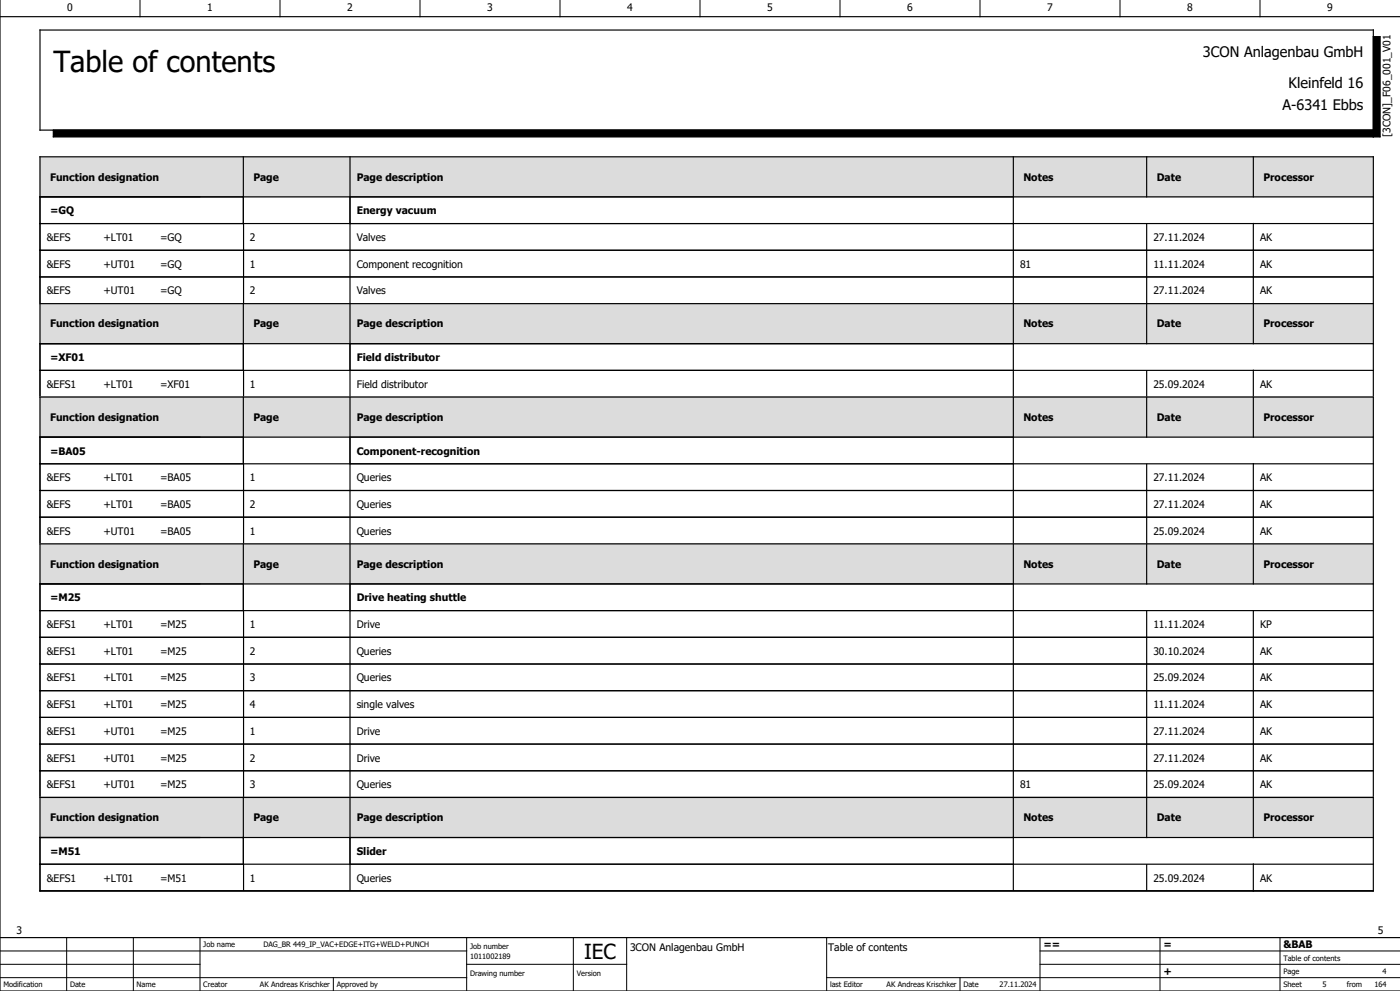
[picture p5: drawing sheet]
<svg xmlns="http://www.w3.org/2000/svg" width="420mm" height="297mm" viewBox="0 0 420 297" stroke-linecap="round" stroke-linejoin="round" font-family="sans-serif">
<defs><g id="words">
<text font-size="8.7" x="16" y="21.7">Table of contents</text>
<text font-size="6.2" x="175.2" y="287.5">IEC</text>
<g font-size="4.3">
<text x="360.9" y="17">3CON Anlagenbau GmbH</text>
<text x="386.6" y="26.4">Kleinfeld 16</text>
<text x="384.8" y="33">A-6341 Ebbs</text>
</g>
<g font-size="3.1">
<text x="20.2" y="3.4">0</text>
<text x="62.2" y="3.4">1</text>
<text x="104.2" y="3.4">2</text>
<text x="146.2" y="3.4">3</text>
<text x="188.2" y="3.4">4</text>
<text x="230.2" y="3.4">5</text>
<text x="272.2" y="3.4">6</text>
<text x="314.2" y="3.4">7</text>
<text x="356.2" y="3.4">8</text>
<text x="398.2" y="3.4">9</text>
<text x="417.1" y="41" transform="rotate(-90 417.1 41)">[3CON]_F06_001_V01</text>
<text x="15" y="54.1">Function designation</text>
<text x="76" y="54.1">Page</text>
<text x="107" y="54.1">Page description</text>
<text x="307" y="54.1">Notes</text>
<text x="347" y="54.1">Date</text>
<text x="379" y="54.1">Processor</text>
<text x="15" y="64.2">=GQ</text>
<text x="107" y="64.2">Energy vacuum</text>
<text x="14" y="72.2">&amp;EFS</text>
<text x="31" y="72.2">+LT01</text>
<text x="48" y="72.2">=GQ</text>
<text x="75" y="72.2">2</text>
<text x="107" y="72.2">Valves</text>
<text x="346" y="72.2">27.11.2024</text>
<text x="378" y="72.2">AK</text>
<text x="14" y="80.2">&amp;EFS</text>
<text x="31" y="80.2">+UT01</text>
<text x="48" y="80.2">=GQ</text>
<text x="75" y="80.2">1</text>
<text x="107" y="80.2">Component recognition</text>
<text x="306" y="80.2">81</text>
<text x="346" y="80.2">11.11.2024</text>
<text x="378" y="80.2">AK</text>
<text x="14" y="88.2">&amp;EFS</text>
<text x="31" y="88.2">+UT01</text>
<text x="48" y="88.2">=GQ</text>
<text x="75" y="88.2">2</text>
<text x="107" y="88.2">Valves</text>
<text x="346" y="88.2">27.11.2024</text>
<text x="378" y="88.2">AK</text>
<text x="15" y="98.1">Function designation</text>
<text x="76" y="98.1">Page</text>
<text x="107" y="98.1">Page description</text>
<text x="307" y="98.1">Notes</text>
<text x="347" y="98.1">Date</text>
<text x="379" y="98.1">Processor</text>
<text x="15" y="108.2">=XF01</text>
<text x="107" y="108.2">Field distributor</text>
<text x="14" y="116.2">&amp;EFS1</text>
<text x="31" y="116.2">+LT01</text>
<text x="48" y="116.2">=XF01</text>
<text x="75" y="116.2">1</text>
<text x="107" y="116.2">Field distributor</text>
<text x="346" y="116.2">25.09.2024</text>
<text x="378" y="116.2">AK</text>
<text x="15" y="126.1">Function designation</text>
<text x="76" y="126.1">Page</text>
<text x="107" y="126.1">Page description</text>
<text x="307" y="126.1">Notes</text>
<text x="347" y="126.1">Date</text>
<text x="379" y="126.1">Processor</text>
<text x="15" y="136.2">=BA05</text>
<text x="107" y="136.2">Component-recognition</text>
<text x="14" y="144.2">&amp;EFS</text>
<text x="31" y="144.2">+LT01</text>
<text x="48" y="144.2">=BA05</text>
<text x="75" y="144.2">1</text>
<text x="107" y="144.2">Queries</text>
<text x="346" y="144.2">27.11.2024</text>
<text x="378" y="144.2">AK</text>
<text x="14" y="152.2">&amp;EFS</text>
<text x="31" y="152.2">+LT01</text>
<text x="48" y="152.2">=BA05</text>
<text x="75" y="152.2">2</text>
<text x="107" y="152.2">Queries</text>
<text x="346" y="152.2">27.11.2024</text>
<text x="378" y="152.2">AK</text>
<text x="14" y="160.2">&amp;EFS</text>
<text x="31" y="160.2">+UT01</text>
<text x="48" y="160.2">=BA05</text>
<text x="75" y="160.2">1</text>
<text x="107" y="160.2">Queries</text>
<text x="346" y="160.2">25.09.2024</text>
<text x="378" y="160.2">AK</text>
<text x="15" y="170.1">Function designation</text>
<text x="76" y="170.1">Page</text>
<text x="107" y="170.1">Page description</text>
<text x="307" y="170.1">Notes</text>
<text x="347" y="170.1">Date</text>
<text x="379" y="170.1">Processor</text>
<text x="15" y="180.2">=M25</text>
<text x="107" y="180.2">Drive heating shuttle</text>
<text x="14" y="188.2">&amp;EFS1</text>
<text x="31" y="188.2">+LT01</text>
<text x="48" y="188.2">=M25</text>
<text x="75" y="188.2">1</text>
<text x="107" y="188.2">Drive</text>
<text x="346" y="188.2">11.11.2024</text>
<text x="378" y="188.2">KP</text>
<text x="14" y="196.2">&amp;EFS1</text>
<text x="31" y="196.2">+LT01</text>
<text x="48" y="196.2">=M25</text>
<text x="75" y="196.2">2</text>
<text x="107" y="196.2">Queries</text>
<text x="346" y="196.2">30.10.2024</text>
<text x="378" y="196.2">AK</text>
<text x="14" y="204.2">&amp;EFS1</text>
<text x="31" y="204.2">+LT01</text>
<text x="48" y="204.2">=M25</text>
<text x="75" y="204.2">3</text>
<text x="107" y="204.2">Queries</text>
<text x="346" y="204.2">25.09.2024</text>
<text x="378" y="204.2">AK</text>
<text x="14" y="212.2">&amp;EFS1</text>
<text x="31" y="212.2">+LT01</text>
<text x="48" y="212.2">=M25</text>
<text x="75" y="212.2">4</text>
<text x="107" y="212.2">single valves</text>
<text x="346" y="212.2">11.11.2024</text>
<text x="378" y="212.2">AK</text>
<text x="14" y="220.2">&amp;EFS1</text>
<text x="31" y="220.2">+UT01</text>
<text x="48" y="220.2">=M25</text>
<text x="75" y="220.2">1</text>
<text x="107" y="220.2">Drive</text>
<text x="346" y="220.2">27.11.2024</text>
<text x="378" y="220.2">AK</text>
<text x="14" y="228.2">&amp;EFS1</text>
<text x="31" y="228.2">+UT01</text>
<text x="48" y="228.2">=M25</text>
<text x="75" y="228.2">2</text>
<text x="107" y="228.2">Drive</text>
<text x="346" y="228.2">27.11.2024</text>
<text x="378" y="228.2">AK</text>
<text x="14" y="236.2">&amp;EFS1</text>
<text x="31" y="236.2">+UT01</text>
<text x="48" y="236.2">=M25</text>
<text x="75" y="236.2">3</text>
<text x="107" y="236.2">Queries</text>
<text x="306" y="236.2">81</text>
<text x="346" y="236.2">25.09.2024</text>
<text x="378" y="236.2">AK</text>
<text x="15" y="246.1">Function designation</text>
<text x="76" y="246.1">Page</text>
<text x="107" y="246.1">Page description</text>
<text x="307" y="246.1">Notes</text>
<text x="347" y="246.1">Date</text>
<text x="379" y="246.1">Processor</text>
<text x="15" y="256.2">=M51</text>
<text x="107" y="256.2">Slider</text>
<text x="14" y="264.2">&amp;EFS1</text>
<text x="31" y="264.2">+LT01</text>
<text x="48" y="264.2">=M51</text>
<text x="75" y="264.2">1</text>
<text x="107" y="264.2">Queries</text>
<text x="346" y="264.2">25.09.2024</text>
<text x="378" y="264.2">AK</text>
<text x="5" y="280">3</text>
<text x="413.3" y="280">5</text>
<text x="189" y="285">3CON Anlagenbau GmbH</text>
<text x="248.5" y="284.9">Table of contents</text>
<text x="313" y="284.2">==</text>
<text x="349" y="284.2">=</text>
<text x="385" y="284.2">&amp;BAB</text>
<text x="349" y="292.2">+</text>
</g>
<g font-size="2.2">
<text x="61" y="283.9">Job name</text>
<text x="79" y="283.9">DAG_BR 449_IP_VAC+EDGE+ITG+WELD+PUNCH</text>
<text x="141" y="287.4">1011002189</text>
<text x="141" y="284.4">Job number</text>
<text x="385" y="287.9">Table of contents</text>
<text x="141" y="292.4">Drawing number</text>
<text x="173" y="292.4">Version</text>
<text x="385" y="291.9">Page</text>
<text x="414.8" y="291.9">4</text>
<text x="1" y="295.9">Modification</text>
<text x="21" y="295.9">Date</text>
<text x="41" y="295.9">Name</text>
<text x="61" y="295.9">Creator</text>
<text x="78" y="295.9">AK Andreas Krischker</text>
<text x="101" y="295.9">Approved by</text>
<text x="249" y="295.9">last Editor</text>
<text x="266" y="295.9">AK Andreas Krischker</text>
<text x="289" y="295.9">Date</text>
<text x="299.9" y="295.9">27.11.2024</text>
<text x="385" y="295.9">Sheet</text>
<text x="396.8" y="295.9">5</text>
<text x="404" y="295.9">from</text>
<text x="412.3" y="295.9">164</text>
</g>
</g></defs>
<g fill="none" stroke="#000" stroke-width=".3">
<path d="M42 0v5M84 0v5M126 0v5M168 0v5M210 0v5M252 0v5M294 0v5M336 0v5M378 0v5M412 39h-396v2h398v-30h-2v30M0 293h140M0 289h60"/>
<path d="M0 285h140M20 281v16M40 281v16M60 281v16M100 293v3.9M140 289h48M140 281v16M172 281v16M188 281v16M248 293h171.9M248 281v16M288 293v3.9"/>
<path d="M312 289h107.9M312 281v16M348 281v16M384 281v16M420 285h-108"/>
</g>
<g fill="none" stroke="#000" stroke-width=".35">
<path d="M0 0v297h420M0 5h420M12 9h400v30h-400zM12 47h400v220h-400zM12 59h400M73 47v20M105 47v20M304 47v20M344 47v12M376 47v12M12 67h400M12 75h400"/>
<path d="M73.1 67.2v7.6M73.1 75.2v7.7M105 67.2v7.6M105 75.2v7.7M304 67.2v7.6M304 75.2v7.7M344 67.2v7.6M344 75.2v7.7M376 67v36M12 83h400M12 91h400M73 91v20"/>
<path d="M73.1 83.2v7.7M105 83.2v7.7M105 91v20M304 83.2v7.7M304 91v20M344 83.2v7.7M344 91v12M12 103h400M12 111h400M12 119h400M73 119v20M73.1 111.2v7.7"/>
<path d="M105 111.2v7.7M105 119v20M304 111.2v7.7M304 119v20M344 111.2v7.7M344 119v12M376 111v20M12 131h400M12 139h400M73.1 139.2v7.7M105 139.2v7.7M304 139.2v7.7"/>
<path d="M344 139.2v7.7M376 139v36M12 147h400M12 155h400M73.1 147.1v7.8M73.1 155.1v7.7M105 147.1v7.8M105 155.1v7.7M304 147.1v7.8M304 155.1v7.7M344 147.1v7.8M344 155.1v7.7"/>
<path d="M12 163h400M12 175h400M73 163v20M105 163v20M304 163v20M344 163v12M12 183h400M12 191h400M12 199h400M73.1 183.2v7.6M73.1 191.2v7.7M73.1 199.2v7.7"/>
<path d="M105 183.2v7.6M105 191.2v7.7M105 199.2v7.7M304 183.2v7.6M304 191.2v7.7M304 199.2v7.7M344 183.2v7.6M344 191.2v7.7M344 199.2v7.7M376 183v68M12 207h400M12 215h400"/>
<path d="M73.1 207.2v7.7M73.1 215.1v7.8M105 207.2v7.7M105 215.1v7.8M304 207.2v7.7M304 215.1v7.8M344 207.2v7.7M344 215.1v7.8M12 223h400M12 231h400M12 239h400M73 239v20"/>
<path d="M73.1 223.1v7.8M73.1 231.2v7.6M105 223.1v7.8M105 231.2v7.6M105 239v20M304 223.1v7.8M304 231.2v7.6M304 239v20M344 223.1v7.8M344 231.2v7.6M344 239v12M12 251h400"/>
<path d="M12 259h400M73.1 259.2v7.7M105 259.2v7.7M304 259.2v7.7M344 259.2v7.7M376 259v8M0 281h420"/>
</g>
<path d="M16 39h396v2h-396zM412 11h2v30h-2z" fill="#000" stroke="#000" stroke-width=".3"/>
<g fill="#dcdcdc" stroke="#dcdcdc" stroke-width=".3">
<path d="M12 47h400v12h-400z"/>
<path d="M12 91h400v12h-400z"/>
<path d="M12 119h400v12h-400z"/>
<path d="M12 163h400v12h-400z"/>
<path d="M12 239h400v12h-400z"/>
</g>
<path d="M12 47h400v12h-400zM12 91h400v12h-400zM12 119h400v12h-400zM12 163h400v12h-400zM12 239h400v12h-400z" fill="none" stroke="#dcdcdc" stroke-width=".35"/>
<use href="#words"/>
</svg>
